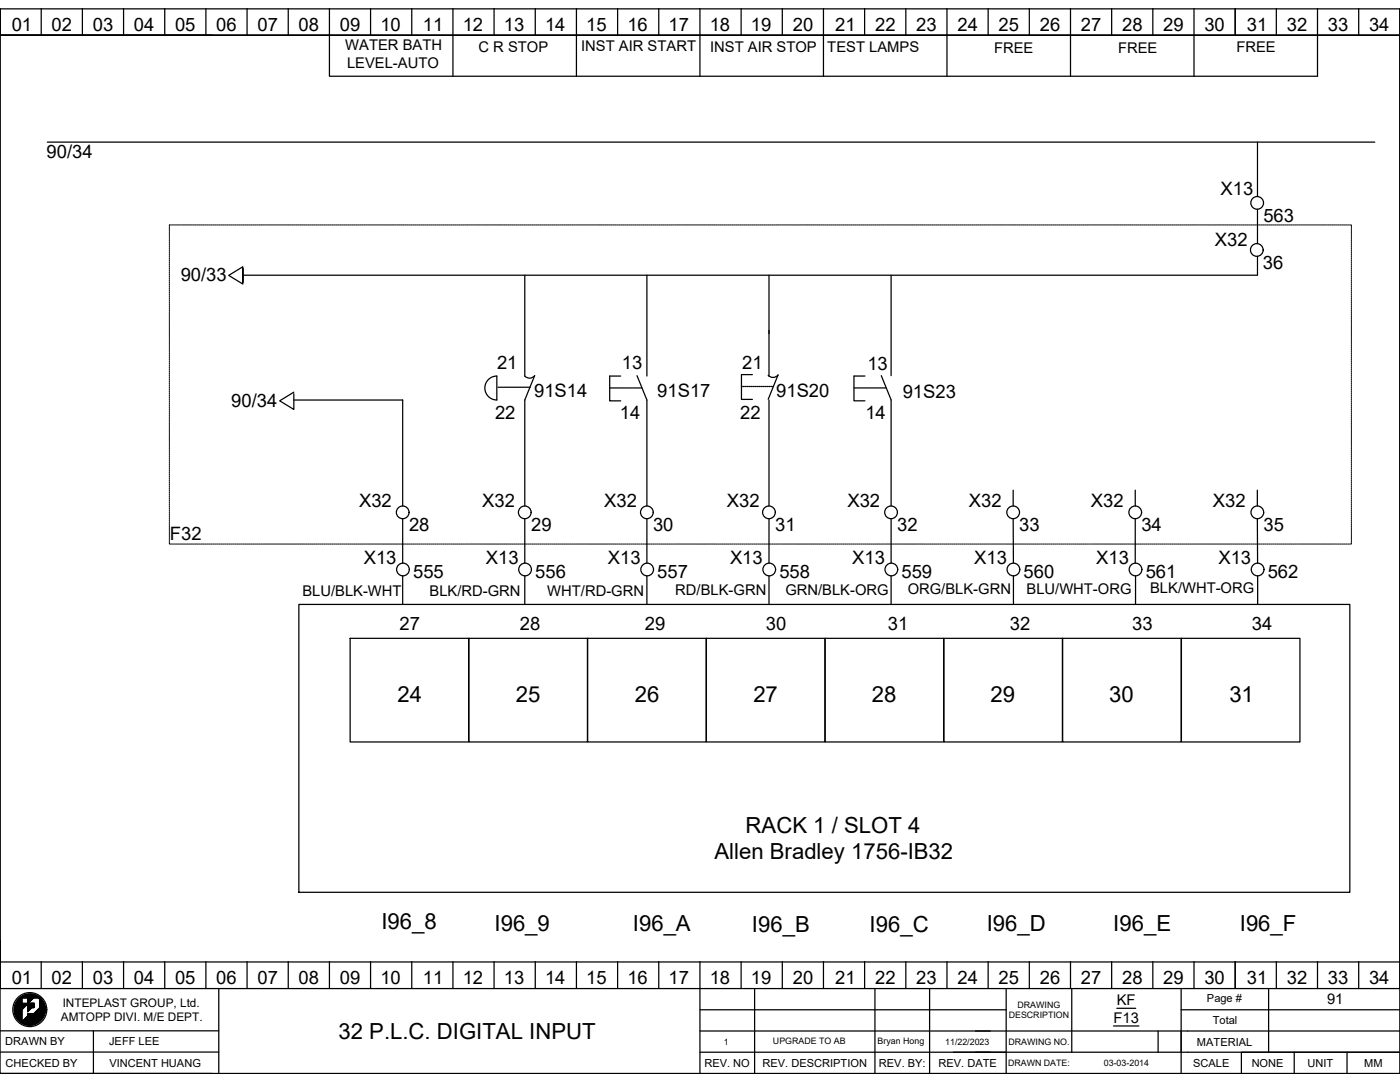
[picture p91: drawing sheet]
<svg xmlns="http://www.w3.org/2000/svg" width="279mm" height="216mm" viewBox="0 0 279 216" stroke-linecap="round" stroke-linejoin="round" font-family="sans-serif">
<defs><g id="words">
<g font-size="4.4">
<text x="79.3" y="140">24</text>
<text x="103" y="140">25</text>
<text x="126.7" y="140">26</text>
<text x="150.3" y="140">27</text>
<text x="174" y="140">28</text>
<text x="197.7" y="140">29</text>
<text x="221.4" y="140">30</text>
<text x="245.3" y="140">31</text>
<text x="148.8" y="166.2">RACK 1 / SLOT 4</text>
<text x="142.6" y="171.5">Allen Bradley 1756-IB32</text>
<text x="76.1" y="185.4">I96_8</text>
<text x="98.7" y="185.8">I96_9</text>
<text x="126.3" y="185.7">I96_A</text>
<text x="150.1" y="185.9">I96_B</text>
<text x="173.5" y="185.9">I96_C</text>
<text x="196.9" y="185.8">I96_D</text>
<text x="222.2" y="185.8">I96_E</text>
<text x="247.4" y="185.8">I96_F</text>
<text x="67.6" y="207.3">32 P.L.C. DIGITAL INPUT</text>
</g>
<g font-size="3.7">
<text x="2.3" y="6.2">01</text>
<text x="10.3" y="6.2">02</text>
<text x="18.5" y="6.2">03</text>
<text x="26.7" y="6.2">04</text>
<text x="34.9" y="6.2">05</text>
<text x="43.2" y="6.2">06</text>
<text x="51.4" y="6.2">07</text>
<text x="59.6" y="6.2">08</text>
<text x="67.8" y="6.2">09</text>
<text x="75.9" y="6.2">10</text>
<text x="84.4" y="6.2">11</text>
<text x="92.4" y="6.2">12</text>
<text x="100.6" y="6.2">13</text>
<text x="108.8" y="6.2">14</text>
<text x="117" y="6.2">15</text>
<text x="125.2" y="6.2">16</text>
<text x="133.4" y="6.2">17</text>
<text x="141.6" y="6.2">18</text>
<text x="149.8" y="6.2">19</text>
<text x="158.2" y="6.2">20</text>
<text x="166.7" y="6.2">21</text>
<text x="174.7" y="6.2">22</text>
<text x="182.9" y="6.2">23</text>
<text x="191.1" y="6.2">24</text>
<text x="199.3" y="6.2">25</text>
<text x="207.5" y="6.2">26</text>
<text x="215.7" y="6.2">27</text>
<text x="223.9" y="6.2">28</text>
<text x="232.2" y="6.2">29</text>
<text x="240.4" y="6.2">30</text>
<text x="248.8" y="6.2">31</text>
<text x="256.8" y="6.2">32</text>
<text x="265" y="6.2">33</text>
<text x="273.2" y="6.2">34</text>
<text x="9.3" y="31.6">90/34</text>
<text x="243.6" y="38.9">X13</text>
<text x="252.1" y="44.3">563</text>
<text x="242.5" y="49.1">X32</text>
<text x="252" y="53.7">36</text>
<text x="36.1" y="56.2">90/33</text>
<text x="99.2" y="73.7">21</text>
<text x="124.1" y="73.7">13</text>
<text x="148.1" y="73.7">21</text>
<text x="173.1" y="73.8">13</text>
<text x="46.1" y="81.3">90/34</text>
<text x="98.8" y="83.5">22</text>
<text x="106.6" y="79.2">91S14</text>
<text x="123.7" y="83.6">14</text>
<text x="131.2" y="79.3">91S17</text>
<text x="147.7" y="83.6">22</text>
<text x="154.9" y="79.3">91S20</text>
<text x="172.7" y="83.7">14</text>
<text x="180.2" y="79.3">91S23</text>
<text x="71.7" y="101.2">X32</text>
<text x="96.2" y="101.2">X32</text>
<text x="120.6" y="101.2">X32</text>
<text x="145.1" y="101.2">X32</text>
<text x="169.1" y="101.2">X32</text>
<text x="193.4" y="101.2">X32</text>
<text x="217.7" y="101.2">X32</text>
<text x="242.1" y="101.2">X32</text>
<text x="33.9" y="107.7">F32</text>
<text x="81.6" y="106">28</text>
<text x="106" y="106">29</text>
<text x="130.3" y="106">30</text>
<text x="154.7" y="106">31</text>
<text x="179.1" y="106">32</text>
<text x="203.4" y="106">33</text>
<text x="227.8" y="106">34</text>
<text x="252.2" y="106">35</text>
<text x="72.6" y="112.6">X13</text>
<text x="97" y="112.6">X13</text>
<text x="121.3" y="112.6">X13</text>
<text x="145.7" y="112.6">X13</text>
<text x="170.1" y="112.6">X13</text>
<text x="194.4" y="112.6">X13</text>
<text x="218.8" y="112.6">X13</text>
<text x="243.2" y="112.6">X13</text>
<text x="82.4" y="115.2">555</text>
<text x="106.8" y="115.3">556</text>
<text x="131.2" y="115.2">557</text>
<text x="155.5" y="115.3">558</text>
<text x="179.9" y="115.3">559</text>
<text x="204.3" y="115.3">560</text>
<text x="228.6" y="115.3">561</text>
<text x="253" y="115.3">562</text>
<text x="79.7" y="125.7">27</text>
<text x="103.8" y="125.7">28</text>
<text x="128.7" y="125.7">29</text>
<text x="152.9" y="125.7">30</text>
<text x="177.2" y="125.7">31</text>
<text x="201.6" y="125.7">32</text>
<text x="226" y="125.7">33</text>
<text x="249.8" y="125.8">34</text>
<text x="2.3" y="196.4">01</text>
<text x="10.3" y="196.4">02</text>
<text x="18.5" y="196.4">03</text>
<text x="26.7" y="196.4">04</text>
<text x="34.9" y="196.4">05</text>
<text x="43.2" y="196.4">06</text>
<text x="51.4" y="196.4">07</text>
<text x="59.6" y="196.4">08</text>
<text x="67.8" y="196.4">09</text>
<text x="75.9" y="196.4">10</text>
<text x="84.4" y="196.4">11</text>
<text x="92.4" y="196.4">12</text>
<text x="100.6" y="196.4">13</text>
<text x="108.8" y="196.4">14</text>
<text x="117" y="196.4">15</text>
<text x="125.2" y="196.4">16</text>
<text x="133.4" y="196.4">17</text>
<text x="141.6" y="196.4">18</text>
<text x="149.8" y="196.4">19</text>
<text x="158.2" y="196.4">20</text>
<text x="166.7" y="196.4">21</text>
<text x="174.7" y="196.4">22</text>
<text x="182.9" y="196.4">23</text>
<text x="191.1" y="196.4">24</text>
<text x="199.3" y="196.4">25</text>
<text x="207.5" y="196.4">26</text>
<text x="215.7" y="196.4">27</text>
<text x="223.9" y="196.4">28</text>
<text x="232.2" y="196.4">29</text>
<text x="240.4" y="196.4">30</text>
<text x="248.8" y="196.4">31</text>
<text x="256.8" y="196.4">32</text>
<text x="265" y="196.4">33</text>
<text x="273.2" y="196.4">34</text>
</g>
<g font-size="2.9">
<text x="68.9" y="10">WATER BATH</text>
<text x="95.5" y="10.5">C R STOP</text>
<text x="116" y="10.2">INST AIR START</text>
<text x="141.7" y="10.3">INST AIR STOP</text>
<text x="165.1" y="10.3">TEST LAMPS</text>
<text x="198.4" y="10.5">FREE</text>
<text x="223.1" y="10.5">FREE</text>
<text x="246.8" y="10.5">FREE</text>
<text x="69.3" y="13.6">LEVEL-AUTO</text>
<text x="60.3" y="118.9">BLU/BLK-WHT</text>
<text x="85.7" y="119">BLK/RD-GRN</text>
<text x="109.2" y="119">WHT/RD-GRN</text>
<text x="134.8" y="118.7">RD/BLK-GRN</text>
<text x="156.7" y="118.8">GRN/BLK-ORG</text>
<text x="181.1" y="118.6">ORG/BLK-GRN</text>
<text x="204.9" y="118.5">BLU/WHT-ORG</text>
<text x="229.5" y="118.4">BLK/WHT-ORG</text>
<text x="222.9" y="200.6">KF</text>
<text x="264.8" y="200.4">91</text>
<text x="222.2" y="204.1">F13</text>
</g>
<g font-size="2.4">
<text x="12.2" y="203.7">AMTOPP DIVI. M/E DEPT.</text>
<text x="12.5" y="200.9">INTEPLAST GROUP, Ltd.</text>
</g>
<g font-size="2.2">
<text x="240.9" y="199.9">Page #</text>
<text x="1.1" y="208.6">DRAWN BY</text>
<text x="21.8" y="208.6">JEFF LEE</text>
<text x="238.9" y="208.6">MATERIAL</text>
<text x="242" y="204.4">Total</text>
<text x="1.1" y="212.9">CHECKED BY</text>
<text x="21.8" y="212.8">VINCENT HUANG</text>
<text x="140.6" y="212.9">REV. NO</text>
<text x="152.2" y="212.9">REV. DESCRIPTION</text>
<text x="175.4" y="212.9">REV. BY:</text>
<text x="187.3" y="212.9">REV. DATE</text>
<text x="238.1" y="212.9">SCALE</text>
<text x="249.8" y="212.9">NONE</text>
<text x="260.9" y="212.9">UNIT</text>
<text x="272.3" y="212.9">MM</text>
</g>
<g font-size="1.8">
<text x="201.3" y="203.2">DESCRIPTION</text>
<text x="203.1" y="201.1">DRAWING</text>
<text x="144.4" y="208.5">1</text>
<text x="154.3" y="208.4">UPGRADE TO AB</text>
<text x="175.2" y="208.3">Bryan Hong</text>
<text x="188.6" y="208.4">11/22/2023</text>
<text x="201.2" y="208.5">DRAWING NO.</text>
<text x="201.2" y="212.7">DRAWN DATE:</text>
<text x="220.3" y="212.7">03-03-2014</text>
</g>
</g></defs>
<g fill="none" stroke="#000" stroke-width=".25">
<path d="M0 1.8h279.4v212.4h-279.4zM0 7v-5.2v190.1v-4.2M8.2 1.7v5.3M16.4 1.7v5.3M24.7 1.7v5.3M32.9 1.7v5.3M41.1 1.7v5.3M42.4 7h-42.4h279.4M49.3 1.7v5.3M57.5 1.7v5.3M65.7 1.7v13.5h197.2v-13.5M74 1.7v5.3"/>
<path d="M82.2 1.7v5.3M90.4 1.7v13.5M98.6 1.7v5.3M106.8 1.7v5.3M115 1.7v13.5M123.3 1.7v5.3M131.5 1.7v5.3M139.7 1.7v13.5M147.9 1.7v5.3M156.1 1.7v5.3M164.3 1.7v13.5M172.6 1.7v5.3"/>
<path d="M180.8 1.7v5.3M189 1.7v13.5M197.2 1.7v5.3M205.4 1.7v5.3M213.6 1.7v13.5M221.9 1.7v5.3M230.1 1.7v5.3M238.3 1.7v13.5M246.5 1.7v5.3M254.7 1.7v5.3M271.2 1.7v5.3M279.4 1.8v195.5h-279.4v-5.4h279.4"/>
<path d="M9.4 28.4h265M251 28.4v10.8M48.5 53.5v3.2l-2.9-1.7 2.9-1.8v3.2M48.5 54.9h202.5M104.7 54.9v20.1a1.3 1.3 0 0 0 2 0l-2 4.8v21.2M129.1 54.9v20.1M153.5 54.9v20.1M177.8 54.9v20.1M251 41.7v6.9M251 51.1v3.8M58.6 78.3l-2.8 1.7 2.8 1.7v-3.1M58.6 79.8h21.8v21.2"/>
<path d="M97.3 75.9a2.38 2.38 0 0 1 1.9-.9v4.8a2.39 2.39 0 0 1-2.2-1.3 2.39 2.39 0 0 1 .3-2.6zM99.4 77.3h.2M99.7 77.3h.3M100.1 77.3h.3M100.5 77.3h.3M100.9 77.3h.3M101.3 77.3h.2M101.7 77.3h.2M102.1 77.3h.2M102.5 77.3h.2M102.9 77.3h.2M103.3 77.3h.2"/>
<path d="M103.7 77.3h.2M104.1 77.3h.2M104.4 77.3h.3M104.8 77.3h.3M105.2 77.3h.3M105.6 77.3h.2M121.7 77.4h.2M122 77.4h.2M122.4 77.4h.2M122.8 77.4h.2M123.2 77.4h.2M123.6 77.4h.2"/>
<path d="M123.9 75h-2.2v5h2.2M124 77.4h.2M124.4 77.4h.2M124.8 77.4h.2M125.1 77.4h.3M125.5 77.4h.3M125.9 77.4h.3M126.3 77.4h.3M126.7 77.4h.3M127.1 77.4h.3M127.1 75l2 4.8v21.2M127.5 77.4h.3"/>
<path d="M127.9 77.4h.2M148 77.1h.1M148.3 77.1h.2M148.7 77.1h.2M149.1 77.1h.2M149.5 77.1h.2M149.9 77.1h.2M150.2 74.8h-2.2v4.9h2.2M150.3 77.1h.2M150.6 77.1h.3M151 77.1h.3M151.4 77.1h.3"/>
<path d="M151.8 77.1h.3M152.2 77.1h.3M152.6 77.1h.3M153 77.1h.3M153.3 74.9a1.29 1.29 0 0 0 2-.1l-2 4.9M153.4 77.1h.3M153.5 79.8v21.2M153.8 77.1h.3M154.2 77.1h.2M170.4 77.4h.2M170.7 77.4h.3M171.1 77.4h.3"/>
<path d="M171.5 77.4h.3M171.9 77.4h.3M172.3 77.4h.3M172.6 75h-2.2v5h2.2M172.7 77.4h.3M173.1 77.4h.3M173.5 77.4h.3M173.9 77.4h.3M174.3 77.4h.3M174.7 77.4h.2M175.1 77.4h.2M175.5 77.4h.2"/>
<path d="M175.9 77.4h.2M175.9 75l1.9 4.8M176.3 77.4h.2M176.7 77.4h.1M177.8 79.8v21.2M202.2 97.8v3.2M226.6 97.8v3.2M250.9 97.8v3.2M80.4 103.5v8.9M80.4 114.9v5.7M104.7 103.5v8.9M104.7 114.9v5.7"/>
<path d="M129.1 103.5v8.9M129.1 114.9v5.7M153.5 103.5v8.9M153.5 114.9v5.7M177.8 103.5v8.9M177.8 114.9v5.7M202.2 103.5v8.9M202.3 114.9v5.7M226.6 103.5v8.9M226.6 114.9v5.7M250.9 103.5l.1 8.9M251 114.9v5.7"/>
<path d="M59.6 120.6h209.8v57.4h-209.8zM69.9 127.4h23.6v20.7h-23.6zM93.6 127.4h23.6v20.7h-23.6zM117.3 127.4h23.6v20.7h-23.6zM141 127.4h23.6v20.7h-23.6zM164.7 127.4h23.6v20.7h-23.6zM188.4 127.4h23.6v20.7h-23.6zM212.1 127.4h23.6v20.7h-23.6zM235.8 127.4h23.6v20.7h-23.6zM3.9 199.1l-.3 .4M4.2 198.9l-.9 .8M4.3 198.9h1.2v1.3h-1.2z"/>
<path d="M4.4 199.2l-1.5 1.5M4.4 199.3l-1.5 1.5M4.4 199.4l-1.5 1.5M4.4 199.5l-1.5 1.5M4.4 199.5l-1.5 1.6M4.4 199.6l-1.6 1.5M4.4 199.7l-1.6 1.5M4.4 199.7l-1.6 1.6M4.4 199.8l-1.6 1.6M4.4 199.9l-1.6 1.5M4.4 199.9l-1.6 1.6M4.4 198.7l-1.2 1.2"/>
<path d="M4.6 198.7l-1.4 1.4M4.7 198.6l-1.6 1.6M4.8 198.6l-1.8 1.7M4.9 198.5l-1.9 1.9M5.1 198.5l-2.1 2M5.2 198.4l-.7 .7M5.3 198.4l-.7 .7M5.4 198.4l-.7 .7M5.5 198.4l-.8 .7M5.5 198.4l-.7 .7M5.6 198.4l-.7 .7M5.7 198.4l-.8 .7"/>
<path d="M5.8 198.3l-.8 .8M5.8 198.3l-.7 .8M5.9 198.3l-.8 .8M6 198.3l-.8 .8M6 198.3l-.7 .8M6.1 198.3l-.8 .8M6.2 198.3l-.8 .8M6.2 198.4l-.7 .7M6.3 198.4l-.8 .7M6.4 198.4l-.8 .8M6.5 198.4l-.9 .9M6.5 198.4l-.9 1"/>
<path d="M6.6 198.4l-1 1.1M6.7 198.4l-1.1 1.1M6.7 198.4l-1.1 1.2M6.8 198.5l-1.2 1.2M6.8 198.9h.8l.4 .2 .1 1.9-1.3 1.3h-1.3v.4l-1.2 1.3v-2.5zM6.9 198.5l-1.3 1.3M6.9 198.5l-1.3 1.4M7 198.5l-1.4 1.4M7 198.5l-1.4 1.5M7.1 198.6l-1.5 1.5M7.2 198.6l-1.7 1.7M7.2 198.6l-4.1 4.1"/>
<path d="M7.3 198.6l-.5 .5M7.3 198.7l-.4 .4M7.4 198.7l-.5 .4M7.4 198.7l-.4 .4M7.5 198.7l-.4 .4M7.5 198.8l-.4 .3M7.5 198.8l-.3 .3M7.6 198.8l-.3 .3M7.7 198.9l-.4 .2M7.7 199.2l.2-.2-.2 .2M7.7 198.9l-.2 .2M7.8 198.9l-.3 .2"/>
<path d="M7.8 198.9l-.2 .2M7.8 199l-.1 .2M7.9 199.1l-.1 .1M8 199.1l-.2 .2M8.1 199.2l-.2 .2M8.1 199.2l-.2 .3M8.2 199.3l-.3 .2M8.2 199.3l-.3 .3M8.2 191.9v5.3M8.2 199.3l-.3 .4M8.3 199.4l-.4 .3M8.3 199.4l-.4 .4"/>
<path d="M8.3 199.4l-.4 .5M8.4 199.5l-.5 .4M8.4 199.5l-.5 .5M8.4 199.6l-.5 .5M8.5 199.6l-.6 .6M8.5 199.7l-.6 .6M8.5 199.7l-.6 .7M8.6 199.8l-.7 .6M8.6 199.8l-.7 .7M8.6 199.8l-.7 .8M8.6 199.9l-.7 .7M8.7 199.9l-.8 .8"/>
<path d="M8.7 200l-.8 .8M16.4 191.9v5.3M24.7 191.9v5.3M32.9 191.9v5.3M41.1 191.9v5.3M43.7 197.2v17M49.3 191.9v5.3M57.5 191.9v5.3M65.7 191.9v5.3M74 191.9v5.3M82.2 191.9v5.3M90.4 191.9v5.3"/>
<path d="M98.6 191.9v5.3M106.8 191.9v5.3M115 191.9v5.3M123.3 191.9v5.3M131.5 191.9v5.3M139.7 191.9v22.3M147.9 191.9v5.3M150.6 197.3v16.9M156.1 191.9v5.3M164.3 191.9v5.3M172.6 191.9v5.3M174.6 197.3v16.9"/>
<path d="M180.8 191.9v5.3M185.5 197.3v16.9M189 191.9v5.3M197.2 191.9v5.3M200.8 197.3v12.7M205.4 191.9v5.3M213.6 191.9v5.3M213.9 197.3v12.7M221.9 191.9v5.3M230.1 191.9v5.3M235.7 197.3v16.9M238.3 191.9v5.3"/>
<path d="M246.5 191.9v5.3M253.2 197.3v12.7M254.7 191.9v5.3M262.9 191.9v5.3M271.2 191.9v5.3M0 209.9h43.7M0 205.7h43.7M0 214.2h42.4M4.4 203l-.6 .7M4.4 201.6l-1.3 1.2M4.4 201.7l-1.2 1.2M4.4 201.8l-1.2 1.2"/>
<path d="M4.4 202.3l-1 1M4.4 202.3l-.9 1 .9-.9M4.4 202.8l-.8 .7M4.4 202.8l-.7 .8M4.4 202.9l-.7 .7M4.4 203l-.7 .6M4.4 203.2l-.6 .5 .6-.5M4.4 203.3l-.5 .5M4.4 203.4l-.5 .4M4.4 200l-1.6 1.6M4.4 200.1l-1.6 1.5M4.4 200.1l-1.6 1.6"/>
<path d="M4.4 200.2l-1.6 1.6M4.4 200.3l-1.5 1.5M4.4 201.5l-1.3 1.3M4.4 201.9l-1.2 1.1M4.4 201.9l-1.1 1.2M4.4 202l-1.1 1.1M4.4 202.1l-1.1 1M4.4 202.1l-1.1 1.1M4.4 202.2l-1 1M4.4 202.5l-.9 .9M4.4 202.6l-.8 .9M4.4 202.7l-.8 .8"/>
<path d="M4.4 203.1l-.6 .6M4.4 203.4l-.4 .5M4.4 203.5l-.4 .4M4.4 203.6l-.4 .3M4.4 203.7l-.3 .3M4.4 203.7l-.3 .3 .3-.2M4.5 200.3l-1.6 1.6M4.6 200.3l-1.7 1.7M4.7 200.3l-1.8 1.8M4.8 200.3l-1.9 1.9M4.9 200.3l-2 1.9M4.9 200.3l-2 2"/>
<path d="M5 200.3l-2 2M5.1 200.3l-2.1 2.1M5.2 200.3l-2.2 2.2M5.3 200.3l-2.3 2.2M5.3 200.3l-2.3 2.3 2.4-2.3M5.5 200.3l-2.4 2.4M5.6 202.2v.1M5.6 200.3h.1M5.7 200.2l-.2 .1M5.7 202.2l-.1 .1M5.7 202.2l-.1 .2M5.7 200.2l-.2 .2 .2-.1"/>
<path d="M5.8 202.2l-.2 .3M5.8 200.2l-.3 .3 .3-.2M5.9 202.2l-.3 .4M5.9 200.2l-.4 .4 .3-.3M6 200.2l-.5 .4 .4-.3M6 200.3l-.4 .4M6 202.2l-1.8 1.8M6 200.2l-.5 .5M6.1 202.2l-1.9 1.9M6.1 200.3l-.5 .5M6.1 200.2l-.6 .6M6.1 202.2l-1.8 1.9"/>
<path d="M6.2 200.2l-.7 .7M6.2 202.2l-1.9 1.9M6.3 200.2l-.8 .7M6.3 202.2l-1.9 1.9M6.3 200.2l-.8 .8 .8-.7M6.4 202.2l-2 2M6.4 200.2l-.8 .9M6.4 202.2l-1.9 2 2-2M6.5 200.2l-1 1M6.6 200.2l-1.1 1M6.6 202.2l-2 2M6.6 202.2l-2 2.1"/>
<path d="M6.6 200.2l-1.1 1.1M6.7 202.2l-2.1 2.1M6.7 200.2l-1.2 1.2 1.2-1.1M6.7 200.8l-.3 .3M6.8 200.2l-1.3 1.3M6.8 200.2h-1.3v1.7l1.2-1.2M6.8 200.6l-.4 .4h.4M6.8 200.2v.8M6.8 200.3l-1.3 1.2M6.8 200.3l-1.3 1.3M6.8 200.4l-1.3 1.3M6.8 200.5l-1.3 1.3"/>
<path d="M6.8 200.6l-1.3 1.2M6.8 200.7l-.3 .3M6.8 200.8l-.3 .3M6.8 200.9l-.2 .2M6.8 201l-.1 .1M8.5 203.3l-.7 .7M8.6 203.1l-1 1M8.7 202.9l-1.3 1.3M8.7 200.1l-.8 .8M8.8 200.1l-.9 .9M8.8 202.8l-1.5 1.5M8.8 200.2l-.9 .8"/>
<path d="M8.8 200.2l-4.1 4.1M8.8 200.3l-4.1 4M8.8 202.7l-1.6 1.6M8.8 200.3l-4 4.1M8.9 200.4l-4.1 4M8.9 202.5l-1.9 1.9M8.9 200.5l-4 3.9M8.9 202.4l-2 2M8.9 200.5l-3.9 3.9M8.9 200.6l-3.9 3.8M8.9 202.3l-2.1 2.1M8.9 200.6l-3.8 3.9"/>
<path d="M9 200.7l-3.8 3.8M9 202.2l-2.3 2.3M9 202.2l-2.4 2.3M9 200.8l-3.7 3.7M9 202.1l-2.4 2.4M9 200.9l-3.6 3.6M9 202l-2.5 2.5M9 201l-3.6 3.5M9 201l-3.5 3.5M9 201.9l-2.6 2.6M9 201.1l-3.4 3.4M9 201.8l-2.7 2.8"/>
<path d="M9 201.1l-3.4 3.5M9 201.7l-2.8 2.9M9.1 201.2l-3.4 3.4M9.1 201.7l-2.9 2.9M9.1 201.3l-3.4 3.3M9.1 201.3l-3.3 3.3M9.1 201.6l-3 3M9.1 201.4l-3.2 3.2M9.1 201.5l-3.2 3.1M9.1 201.5l-3.1 3.1M18.6 205.7v8.5M139.7 210h139.7h-10.6v4.2"/>
<path d="M139.7 201.5h61.1M139.7 205.7h139.7M190.3 210h10.5v4.2M222.2 204.7h5.1M222.9 201.2h3.7M231.1 205.7v4.3M235.7 201.5h43.7M258.3 210h-10.6v4.2M268.8 210h-10.5v4.2"/>
<circle cx="250.8" cy="49.9" r="1.27"/>
<circle cx="250.9" cy="40.5" r="1.27"/>
<circle cx="80.4" cy="102.2" r="1.27"/>
<circle cx="80.4" cy="113.6" r="1.27"/>
<circle cx="104.7" cy="102.2" r="1.27"/>
<circle cx="104.8" cy="113.6" r="1.27"/>
<circle cx="129.1" cy="102.2" r="1.27"/>
<circle cx="129.2" cy="113.6" r="1.27"/>
<circle cx="153.5" cy="102.2" r="1.27"/>
<circle cx="153.5" cy="113.6" r="1.27"/>
<circle cx="177.8" cy="102.2" r="1.27"/>
<circle cx="177.9" cy="113.6" r="1.27"/>
<circle cx="202.2" cy="102.2" r="1.27"/>
<circle cx="202.3" cy="113.6" r="1.27"/>
<circle cx="226.6" cy="102.2" r="1.27"/>
<circle cx="226.6" cy="113.6" r="1.27"/>
<circle cx="250.9" cy="102.2" r="1.27"/>
<circle cx="251" cy="113.6" r="1.27"/>
<circle cx="5.9" cy="201.5" r="3.4"/>
</g>
<g fill="none" stroke="#000" stroke-width=".2">
<path d="M33.8 45.2v.2M33.8 45.6v.2M33.8 45.9v.3M33.8 46.3v.3M33.8 46.7v.3M33.8 47.1v.3M33.8 47.5v.3M33.8 47.9v.3M33.8 48.3v.3M33.8 48.7v.3M33.8 49.1v.3M33.8 49.5v.3"/>
<path d="M33.8 49.9v.3M33.8 50.3v.3M33.8 50.7v.3M33.8 51.1v.3M33.8 51.5v.2M33.8 51.9v.2M33.8 52.3v.2M33.8 52.7v.2M33.8 53.1v.2M33.8 53.5v.2M33.8 53.9v.2M33.8 54.3v.2"/>
<path d="M33.8 54.6v.3M33.8 55v.3M33.8 55.4v.3M33.8 55.8v.3M33.8 56.2v.3M33.8 56.6v.3M33.8 57v.3M33.8 57.4v.3M33.8 57.8v.3M33.8 58.2v.3M33.8 58.6v.3M33.8 59v.3"/>
<path d="M33.8 59.4v.3M33.8 59.8v.2M34.1 44.9h-.3v.1M34.2 44.9h.3M34.6 44.9h.3M35 44.9h.3M35.4 44.9h.3M35.8 44.9h.3M36.2 44.9h.2M36.6 44.9h.2M37 44.9h.2M37.4 44.9h.2"/>
<path d="M37.8 44.9h.2M38.2 44.9h.2M38.6 44.9h.2M39 44.9h.2M39.3 44.9h.3M39.7 44.9h.3M40.1 44.9h.3M40.5 44.9h.3M40.9 44.9h.3M41.3 44.9h.3M41.7 44.9h.3M42.1 44.9h.3"/>
<path d="M42.5 44.9h.3M42.9 44.9h.3M43.3 44.9h.3M43.7 44.9h.3M44.1 44.9h.3M44.5 44.9h.2M44.9 44.9h.2M45.3 44.9h.2M45.7 44.9h.2M46.1 44.9h.2M46.5 44.9h.2M46.9 44.9h.2"/>
<path d="M47.2 44.9h.3M47.6 44.9h.3M48 44.9h.3M48.4 44.9h.3M48.8 44.9h.3M49.2 44.9h.3M49.6 44.9h.3M50 44.9h.3M50.4 44.9h.3M50.8 44.9h.3M51.2 44.9h.3M51.6 44.9h.3"/>
<path d="M52 44.9h.3M52.4 44.9h.3M52.8 44.9h.2M53.2 44.9h.2M53.6 44.9h.2M54 44.9h.2M54.4 44.9h.2M54.8 44.9h.2M55.2 44.9h.2M55.6 44.9h.2M55.9 44.9h.3M56.3 44.9h.3"/>
<path d="M56.7 44.9h.3M57.1 44.9h.3M57.5 44.9h.3M57.9 44.9h.3M58.3 44.9h.3M58.7 44.9h.3M59.1 44.9h.3M59.5 44.9h.3M59.9 44.9h.3M60.3 44.9h.3M60.7 44.9h.3M61.1 44.9h.3"/>
<path d="M61.5 44.9h.2M61.9 44.9h.2M62.3 44.9h.2M62.7 44.9h.2M63.1 44.9h.2M63.5 44.9h.2M63.9 44.9h.2M64.3 44.9h.2M64.6 44.9h.3M65 44.9h.3M65.4 44.9h.3M65.8 44.9h.3"/>
<path d="M66.2 44.9h.3M66.6 44.9h.3M67 44.9h.3M67.4 44.9h.3M67.8 44.9h.3M68.2 44.9h.3M68.6 44.9h.3M69 44.9h.3M69.4 44.9h.3M69.8 44.9h.3M70.2 44.9h.2M70.6 44.9h.2"/>
<path d="M71 44.9h.2M71.4 44.9h.2M71.8 44.9h.2M72.2 44.9h.2M72.6 44.9h.2M72.9 44.9h.3M73.3 44.9h.3M73.7 44.9h.3M74.1 44.9h.3M74.5 44.9h.3M74.9 44.9h.3M75.3 44.9h.3"/>
<path d="M75.7 44.9h.3M76.1 44.9h.3M76.5 44.9h.3M76.9 44.9h.3M77.3 44.9h.3M77.7 44.9h.3M78.1 44.9h.2M78.5 44.9h.2M78.9 44.9h.2M79.3 44.9h.2M79.7 44.9h.2M80.1 44.9h.2"/>
<path d="M80.5 44.9h.2M80.9 44.9h.2M81.2 44.9h.3M81.6 44.9h.3M82 44.9h.3M82.4 44.9h.3M82.8 44.9h.3M83.2 44.9h.3M83.6 44.9h.3M84 44.9h.3M84.4 44.9h.3M84.8 44.9h.3"/>
<path d="M85.2 44.9h.3M85.6 44.9h.3M86 44.9h.3M86.4 44.9h.3M86.8 44.9h.2M87.2 44.9h.2M87.6 44.9h.2M88 44.9h.2M88.4 44.9h.2M88.8 44.9h.2M89.2 44.9h.2M89.6 44.9h.2"/>
<path d="M89.9 44.9h.3M90.3 44.9h.3M90.7 44.9h.3M91.1 44.9h.3M91.5 44.9h.3M91.9 44.9h.3M92.3 44.9h.3M92.7 44.9h.3M93.1 44.9h.3M93.5 44.9h.3M93.9 44.9h.3M94.3 44.9h.3"/>
<path d="M94.7 44.9h.3M95.1 44.9h.3M95.5 44.9h.2M95.9 44.9h.2M96.3 44.9h.2M96.7 44.9h.2M97.1 44.9h.2M97.5 44.9h.2M97.9 44.9h.2M98.3 44.9h.2M98.6 44.9h.3M99 44.9h.3"/>
<path d="M99.4 44.9h.3M99.8 44.9h.3M100.2 44.9h.3M100.6 44.9h.3M101 44.9h.3M101.4 44.9h.3M101.8 44.9h.3M102.2 44.9h.3M102.6 44.9h.3M103 44.9h.3M103.4 44.9h.3M103.8 44.9h.2"/>
<path d="M104.2 44.9h.2M104.6 44.9h.2M105 44.9h.2M105.4 44.9h.2M105.8 44.9h.2M106.2 44.9h.2M106.5 44.9h.3M106.9 44.9h.3M107.3 44.9h.3M107.7 44.9h.3M108.1 44.9h.3M108.5 44.9h.3"/>
<path d="M108.9 44.9h.3M109.3 44.9h.3M109.7 44.9h.3M110.1 44.9h.3M110.5 44.9h.3M110.9 44.9h.3M111.3 44.9h.3M111.7 44.9h.3M112.1 44.9h.2M112.5 44.9h.2M112.9 44.9h.2M113.3 44.9h.2"/>
<path d="M113.7 44.9h.2M114.1 44.9h.2M114.5 44.9h.2M114.9 44.9h.2M115.2 44.9h.3M115.6 44.9h.3M116 44.9h.3M116.4 44.9h.3M116.8 44.9h.3M117.2 44.9h.3M117.6 44.9h.3M118 44.9h.3"/>
<path d="M118.4 44.9h.3M118.8 44.9h.3M119.2 44.9h.3M119.6 44.9h.3M120 44.9h.3M120.4 44.9h.3M120.8 44.9h.2M121.2 44.9h.2M121.6 44.9h.2M122 44.9h.2M122.4 44.9h.2M122.8 44.9h.2"/>
<path d="M123.2 44.9h.2M123.5 44.9h.3M123.9 44.9h.3M124.3 44.9h.3M124.7 44.9h.3M125.1 44.9h.3M125.5 44.9h.3M125.9 44.9h.3M126.3 44.9h.3M126.7 44.9h.3M127.1 44.9h.3M127.5 44.9h.3"/>
<path d="M127.9 44.9h.3M128.3 44.9h.3M128.7 44.9h.3M129.1 44.9h.2M129.5 44.9h.2M129.9 44.9h.2M130.3 44.9h.2M130.7 44.9h.2M131.1 44.9h.2M131.5 44.9h.2M131.9 44.9h.2M132.2 44.9h.3"/>
<path d="M132.6 44.9h.3M133 44.9h.3M133.4 44.9h.3M133.8 44.9h.3M134.2 44.9h.3M134.6 44.9h.3M135 44.9h.3M135.4 44.9h.3M135.8 44.9h.3M136.2 44.9h.3M136.6 44.9h.3M137 44.9h.3"/>
<path d="M137.4 44.9h.2M137.8 44.9h.2M138.2 44.9h.2M138.6 44.9h.2M139 44.9h.2M139.4 44.9h.2M139.8 44.9h.2M140.2 44.9h.2M140.5 44.9h.3M140.9 44.9h.3M141.3 44.9h.3M141.7 44.9h.3"/>
<path d="M142.1 44.9h.3M142.5 44.9h.3M142.9 44.9h.3M143.3 44.9h.3M143.7 44.9h.3M144.1 44.9h.3M144.5 44.9h.3M144.9 44.9h.3M145.3 44.9h.3M145.7 44.9h.2M146.1 44.9h.2M146.5 44.9h.2"/>
<path d="M146.9 44.9h.2M147.3 44.9h.2M147.7 44.9h.2M148.1 44.9h.2M148.5 44.9h.2M148.8 44.9h.3M149.2 44.9h.3M149.6 44.9h.3M150 44.9h.3M150.4 44.9h.3M150.8 44.9h.3M151.2 44.9h.3"/>
<path d="M151.6 44.9h.3M152 44.9h.3M152.4 44.9h.3M152.8 44.9h.3M153.2 44.9h.3M153.6 44.9h.3M154 44.9h.3M154.4 44.9h.2M154.8 44.9h.2M155.2 44.9h.2M155.6 44.9h.2M156 44.9h.2"/>
<path d="M156.4 44.9h.2M156.8 44.9h.2M157.2 44.9h.2M157.5 44.9h.3M157.9 44.9h.3M158.3 44.9h.3M158.7 44.9h.3M159.1 44.9h.3M159.5 44.9h.3M159.9 44.9h.3M160.3 44.9h.3M160.7 44.9h.3"/>
<path d="M161.1 44.9h.3M161.5 44.9h.3M161.9 44.9h.3M162.3 44.9h.3M162.7 44.9h.3M163.1 44.9h.2M163.5 44.9h.2M163.9 44.9h.2M164.3 44.9h.2M164.7 44.9h.2M165.1 44.9h.2M165.5 44.9h.2"/>
<path d="M165.8 44.9h.3M166.2 44.9h.3M166.6 44.9h.3M167 44.9h.3M167.4 44.9h.3M167.8 44.9h.3M168.2 44.9h.3M168.6 44.9h.3M169 44.9h.3M169.4 44.9h.3M169.8 44.9h.3M170.2 44.9h.3"/>
<path d="M170.6 44.9h.3M171 44.9h.2M171.4 44.9h.2M171.8 44.9h.2M172.2 44.9h.2M172.6 44.9h.2M173 44.9h.2M173.4 44.9h.2M173.8 44.9h.2M174.1 44.9h.3M174.5 44.9h.3M174.9 44.9h.3"/>
<path d="M175.3 44.9h.3M175.7 44.9h.3M176.1 44.9h.3M176.5 44.9h.3M176.9 44.9h.3M177.3 44.9h.3M177.7 44.9h.3M178.1 44.9h.3M178.5 44.9h.3M178.9 44.9h.3M179.3 44.9h.3M179.7 44.9h.2"/>
<path d="M180.1 44.9h.2M180.5 44.9h.2M180.9 44.9h.2M181.3 44.9h.2M181.7 44.9h.2M182.1 44.9h.2M182.5 44.9h.2M182.8 44.9h.3M183.2 44.9h.3M183.6 44.9h.3M184 44.9h.3M184.4 44.9h.3"/>
<path d="M184.8 44.9h.3M185.2 44.9h.3M185.6 44.9h.3M186 44.9h.3M186.4 44.9h.3M186.8 44.9h.3M187.2 44.9h.3M187.6 44.9h.3M188 44.9h.3M188.4 44.9h.2M188.8 44.9h.2M189.2 44.9h.2"/>
<path d="M189.6 44.9h.2M190 44.9h.2M190.4 44.9h.2M190.8 44.9h.2M191.2 44.9h.2M191.5 44.9h.3M191.9 44.9h.3M192.3 44.9h.3M192.7 44.9h.3M193.1 44.9h.3M193.5 44.9h.3M193.9 44.9h.3"/>
<path d="M194.3 44.9h.3M194.7 44.9h.3M195.1 44.9h.3M195.5 44.9h.3M195.9 44.9h.3M196.3 44.9h.3M196.7 44.9h.2M197.1 44.9h.2M197.5 44.9h.2M197.9 44.9h.2M198.3 44.9h.2M198.7 44.9h.2"/>
<path d="M199.1 44.9h.2M199.5 44.9h.2M199.8 44.9h.3M200.2 44.9h.3M200.6 44.9h.3M201 44.9h.3M201.4 44.9h.3M201.8 44.9h.3M202.2 44.9h.3M202.6 44.9h.3M203 44.9h.3M203.4 44.9h.3"/>
<path d="M203.8 44.9h.3M204.2 44.9h.3M204.6 44.9h.3M205 44.9h.2M205.4 44.9h.2M205.8 44.9h.2M206.2 44.9h.2M206.6 44.9h.2M207 44.9h.2M207.4 44.9h.2M207.8 44.9h.2M208.1 44.9h.3"/>
<path d="M208.5 44.9h.3M208.9 44.9h.3M209.3 44.9h.3M209.7 44.9h.3M210.1 44.9h.3M210.5 44.9h.3M210.9 44.9h.3M211.3 44.9h.3M211.7 44.9h.3M212.1 44.9h.3M212.5 44.9h.3M212.9 44.9h.3"/>
<path d="M213.3 44.9h.3M213.7 44.9h.2M214.1 44.9h.2M214.5 44.9h.2M214.9 44.9h.2M215.3 44.9h.2M215.7 44.9h.2M216.1 44.9h.2M216.5 44.9h.2M216.8 44.9h.3M217.2 44.9h.3M217.6 44.9h.3"/>
<path d="M218 44.9h.3M218.4 44.9h.3M218.8 44.9h.3M219.2 44.9h.3M219.6 44.9h.3M220 44.9h.3M220.4 44.9h.3M220.8 44.9h.3M221.2 44.9h.3M221.6 44.9h.3M222 44.9h.3M222.4 44.9h.2"/>
<path d="M222.8 44.9h.2M223.2 44.9h.2M223.6 44.9h.2M224 44.9h.2M224.4 44.9h.2M224.8 44.9h.2M225.1 44.9h.3M225.5 44.9h.3M225.9 44.9h.3M226.3 44.9h.3M226.7 44.9h.3M227.1 44.9h.3"/>
<path d="M227.5 44.9h.3M227.9 44.9h.3M228.3 44.9h.3M228.7 44.9h.3M229.1 44.9h.3M229.5 44.9h.3M229.9 44.9h.3M230.3 44.9h.2M230.7 44.9h.2M231.1 44.9h.2M231.5 44.9h.2M231.9 44.9h.2"/>
<path d="M232.3 44.9h.2M232.7 44.9h.2M233.1 44.9h.2M233.4 44.9h.3M233.8 44.9h.3M234.2 44.9h.3M234.6 44.9h.3M235 44.9h.3M235.4 44.9h.3M235.8 44.9h.3M236.2 44.9h.3M236.6 44.9h.3"/>
<path d="M237 44.9h.3M237.4 44.9h.3M237.8 44.9h.3M238.2 44.9h.3M238.6 44.9h.2M239 44.9h.2M239.4 44.9h.2M239.8 44.9h.2M240.2 44.9h.2M240.6 44.9h.2M241 44.9h.2M241.4 44.9h.2"/>
<path d="M241.7 44.9h.3M242.1 44.9h.3M242.5 44.9h.3M242.9 44.9h.3M243.3 44.9h.3M243.7 44.9h.3M244.1 44.9h.3M244.5 44.9h.3M244.9 44.9h.3M245.3 44.9h.3M245.7 44.9h.3M246.1 44.9h.3"/>
<path d="M246.5 44.9h.3M246.9 44.9h.3M247.3 44.9h.2M247.7 44.9h.2M248.1 44.9h.2M248.5 44.9h.2M248.9 44.9h.2M249.3 44.9h.2M249.7 44.9h.2M250.1 44.9h.2M250.4 44.9h.3M250.8 44.9h.3"/>
<path d="M251.2 44.9h.3M251.6 44.9h.3M252 44.9h.3M252.4 44.9h.3M252.8 44.9h.3M253.2 44.9h.3M253.6 44.9h.3M254 44.9h.3M254.4 44.9h.3M254.8 44.9h.3M255.2 44.9h.3M255.6 44.9h.3"/>
<path d="M256 44.9h.2M256.4 44.9h.2M256.8 44.9h.2M257.2 44.9h.2M257.6 44.9h.2M258 44.9h.2M258.4 44.9h.2M258.8 44.9h.2M259.1 44.9h.3M259.5 44.9h.3M259.9 44.9h.3M260.3 44.9h.3"/>
<path d="M260.7 44.9h.3M261.1 44.9h.3M261.5 44.9h.3M261.9 44.9h.3M262.3 44.9h.3M262.7 44.9h.3M263.1 44.9h.3M263.5 44.9h.3M263.9 44.9h.3M264.3 44.9h.2M264.7 44.9h.2M265.1 44.9h.2"/>
<path d="M265.5 44.9h.2M265.9 44.9h.2M266.3 44.9h.2M266.7 44.9h.2M267 44.9h.3M267.4 44.9h.3M267.8 44.9h.3M268.2 44.9h.3M268.6 44.9h.3M269 44.9h.3M269.4 44.9h.3v.1M269.7 45.2v.2"/>
<path d="M269.7 45.6v.2M269.7 45.9v.3M269.7 46.3v.3M269.7 46.7v.3M269.7 47.1v.3M269.7 47.5v.3M269.7 47.9v.3M269.7 48.3v.3M269.7 48.7v.3M269.7 49.1v.3M269.7 49.5v.3M269.7 49.9v.3"/>
<path d="M269.7 50.3v.3M269.7 50.7v.3M269.7 51.1v.3M269.7 51.5v.2M269.7 51.9v.2M269.7 52.3v.2M269.7 52.7v.2M269.7 53.1v.2M269.7 53.5v.2M269.7 53.9v.2M269.7 54.3v.2M269.7 54.6v.3"/>
<path d="M269.7 55v.3M269.7 55.4v.3M269.7 55.8v.3M269.7 56.2v.3M269.7 56.6v.3M269.7 57v.3M269.7 57.4v.3M269.7 57.8v.3M269.7 58.2v.3M269.7 58.6v.3M269.7 59v.3M269.7 59.4v.3"/>
<path d="M269.7 59.8v.2M33.8 60.2v.2M33.8 60.6v.2M33.8 61v.2M33.8 61.4v.2M33.8 61.8v.2M33.8 62.2v.2M33.8 62.6v.2M33.8 62.9v.3M33.8 63.3v.3M33.8 63.7v.3M33.8 64.1v.3"/>
<path d="M33.8 64.5v.3M33.8 64.9v.3M33.8 65.3v.3M33.8 65.7v.3M33.8 66.1v.3M33.8 66.5v.3M33.8 66.9v.3M33.8 67.3v.3M33.8 67.7v.3M33.8 68.1v.3M33.8 68.5v.2M33.8 68.9v.2"/>
<path d="M33.8 69.3v.2M33.8 69.7v.2M33.8 70.1v.2M33.8 70.5v.2M33.8 70.9v.2M33.8 71.3v.2M33.8 71.6v.3M33.8 72v.3M33.8 72.4v.3M33.8 72.8v.3M33.8 73.2v.3M33.8 73.6v.3"/>
<path d="M33.8 74v.3M33.8 74.4v.3M33.8 74.8v.3M33.8 75.2v.3M33.8 75.6v.3M33.8 76v.3M33.8 76.4v.3M33.8 76.8v.2M33.8 77.2v.2M33.8 77.6v.2M33.8 78v.2M33.8 78.4v.2"/>
<path d="M33.8 78.8v.2M33.8 79.2v.2M33.8 79.6v.2M33.8 79.9v.3M269.7 60.2v.2M269.7 60.6v.2M269.7 61v.2M269.7 61.4v.2M269.7 61.8v.2M269.7 62.2v.2M269.7 62.6v.2M269.7 62.9v.3"/>
<path d="M269.7 63.3v.3M269.7 63.7v.3M269.7 64.1v.3M269.7 64.5v.3M269.7 64.9v.3M269.7 65.3v.3M269.7 65.7v.3M269.7 66.1v.3M269.7 66.5v.3M269.7 66.9v.3M269.7 67.3v.3M269.7 67.7v.3"/>
<path d="M269.7 68.1v.3M269.7 68.5v.2M269.7 68.9v.2M269.7 69.3v.2M269.7 69.7v.2M269.7 70.1v.2M269.7 70.5v.2M269.7 70.9v.2M269.7 71.3v.2M269.7 71.6v.3M269.7 72v.3M269.7 72.4v.3"/>
<path d="M269.7 72.8v.3M269.7 73.2v.3M269.7 73.6v.3M269.7 74v.3M269.7 74.4v.3M269.7 74.8v.3M269.7 75.2v.3M269.7 75.6v.3M269.7 76v.3M269.7 76.4v.3M269.7 76.8v.2M269.7 77.2v.2"/>
<path d="M269.7 77.6v.2M269.7 78v.2M269.7 78.4v.2M269.7 78.8v.2M269.7 79.2v.2M269.7 79.6v.2M269.7 79.9v.3M33.8 80.3v.3M33.8 80.7v.3M33.8 81.1v.3M33.8 81.5v.3M33.8 81.9v.3"/>
<path d="M33.8 82.3v.3M33.8 82.7v.3M33.8 83.1v.3M33.8 83.5v.3M33.8 83.9v.3M33.8 84.3v.3M33.8 84.7v.3M33.8 85.1v.2M33.8 85.5v.2M33.8 85.9v.2M33.8 86.3v.2M33.8 86.7v.2"/>
<path d="M33.8 87.1v.2M33.8 87.5v.2M33.8 87.9v.2M33.8 88.2v.3M33.8 88.6v.3M33.8 89v.3M33.8 89.4v.3M33.8 89.8v.3M33.8 90.2v.3M33.8 90.6v.3M33.8 91v.3M33.8 91.4v.3"/>
<path d="M33.8 91.8v.3M33.8 92.2v.3M33.8 92.6v.3M33.8 93v.3M33.8 93.4v.3M33.8 93.8v.2M33.8 94.2v.2M33.8 94.6v.2M33.8 95v.2M33.8 95.4v.2M33.8 95.8v.2M33.8 96.2v.2"/>
<path d="M33.8 96.6v.2M33.8 96.9v.3M33.8 97.3v.3M33.8 97.7v.3M33.8 98.1v.3M33.8 98.5v.3M33.8 98.9v.3M33.8 99.3v.3M33.8 99.7v.3M269.7 80.3v.3M269.7 80.7v.3M269.7 81.1v.3"/>
<path d="M269.7 81.5v.3M269.7 81.9v.3M269.7 82.3v.3M269.7 82.7v.3M269.7 83.1v.3M269.7 83.5v.3M269.7 83.9v.3M269.7 84.3v.3M269.7 84.7v.3M269.7 85.1v.2M269.7 85.5v.2M269.7 85.9v.2"/>
<path d="M269.7 86.3v.2M269.7 86.7v.2M269.7 87.1v.2M269.7 87.5v.2M269.7 87.9v.2M269.7 88.2v.3M269.7 88.6v.3M269.7 89v.3M269.7 89.4v.3M269.7 89.8v.3M269.7 90.2v.3M269.7 90.6v.3"/>
<path d="M269.7 91v.3M269.7 91.4v.3M269.7 91.8v.3M269.7 92.2v.3M269.7 92.6v.3M269.7 93v.3M269.7 93.4v.3M269.7 93.8v.2M269.7 94.2v.2M269.7 94.6v.2M269.7 95v.2M269.7 95.4v.2"/>
<path d="M269.7 95.8v.2M269.7 96.2v.2M269.7 96.6v.2M269.7 96.9v.3M269.7 97.3v.3M269.7 97.7v.3M269.7 98.1v.3M269.7 98.5v.3M269.7 98.9v.3M269.7 99.3v.3M269.7 99.7v.3M33.8 108.4v.2h.3"/>
<path d="M33.8 100.1v.3M33.8 100.5v.3M33.8 100.9v.3M33.8 101.3v.3M33.8 101.7v.3M33.8 102.1v.3M33.8 102.5v.2M33.8 102.9v.2M33.8 103.3v.2M33.8 103.7v.2M33.8 104.1v.2M33.8 104.5v.2"/>
<path d="M33.8 104.9v.2M33.8 105.3v.2M33.8 105.6v.3M33.8 106v.3M33.8 106.4v.3M33.8 106.8v.3M33.8 107.2v.3M33.8 107.6v.3M33.8 108v.3M34.2 108.6h.3M34.6 108.6h.3M35 108.6h.3"/>
<path d="M35.4 108.6h.3M35.8 108.6h.3M36.2 108.6h.2M36.6 108.6h.2M37 108.6h.2M37.4 108.6h.2M37.8 108.6h.2M38.2 108.6h.2M38.6 108.6h.2M39 108.6h.2M39.3 108.6h.3M39.7 108.6h.3"/>
<path d="M40.1 108.6h.3M40.5 108.6h.3M40.9 108.6h.3M41.3 108.6h.3M41.7 108.6h.3M42.1 108.6h.3M42.5 108.6h.3M42.9 108.6h.3M43.3 108.6h.3M43.7 108.6h.3M44.1 108.6h.3M44.5 108.6h.2"/>
<path d="M44.9 108.6h.2M45.3 108.6h.2M45.7 108.6h.2M46.1 108.6h.2M46.5 108.6h.2M46.9 108.6h.2M47.2 108.6h.3M47.6 108.6h.3M48 108.6h.3M48.4 108.6h.3M48.8 108.6h.3M49.2 108.6h.3"/>
<path d="M49.6 108.6h.3M50 108.6h.3M50.4 108.6h.3M50.8 108.6h.3M51.2 108.6h.3M51.6 108.6h.3M52 108.6h.3M52.4 108.6h.3M52.8 108.6h.2M53.2 108.6h.2M53.6 108.6h.2M54 108.6h.2"/>
<path d="M54.4 108.6h.2M54.8 108.6h.2M55.2 108.6h.2M55.6 108.6h.2M55.9 108.6h.3M56.3 108.6h.3M56.7 108.6h.3M57.1 108.6h.3M57.5 108.6h.3M57.9 108.6h.3M58.3 108.6h.3M58.7 108.6h.3"/>
<path d="M59.1 108.6h.3M59.5 108.6h.3M59.9 108.6h.3M60.3 108.6h.3M60.7 108.6h.3M61.1 108.6h.3M61.5 108.6h.2M61.9 108.6h.2M62.3 108.6h.2M62.7 108.6h.2M63.1 108.6h.2M63.5 108.6h.2"/>
<path d="M63.9 108.6h.2M64.3 108.6h.2M64.6 108.6h.3M65 108.6h.3M65.4 108.6h.3M65.8 108.6h.3M66.2 108.6h.3M66.6 108.6h.3M67 108.6h.3M67.4 108.6h.3M67.8 108.6h.3M68.2 108.6h.3"/>
<path d="M68.6 108.6h.3M69 108.6h.3M69.4 108.6h.3M69.8 108.6h.3M70.2 108.6h.2M70.6 108.6h.2M71 108.6h.2M71.4 108.6h.2M71.8 108.6h.2M72.2 108.6h.2M72.6 108.6h.2M72.9 108.6h.3"/>
<path d="M73.3 108.6h.3M73.7 108.6h.3M74.1 108.6h.3M74.5 108.6h.3M74.9 108.6h.3M75.3 108.6h.3M75.7 108.6h.3M76.1 108.6h.3M76.5 108.6h.3M76.9 108.6h.3M77.3 108.6h.3M77.7 108.6h.3"/>
<path d="M78.1 108.6h.2M78.5 108.6h.2M78.9 108.6h.2M79.3 108.6h.2M79.7 108.6h.2M80.1 108.6h.2M80.5 108.6h.2M80.9 108.6h.2M81.2 108.6h.3M81.6 108.6h.3M82 108.6h.3M82.4 108.6h.3"/>
<path d="M82.8 108.6h.3M83.2 108.6h.3M83.6 108.6h.3M84 108.6h.3M84.4 108.6h.3M84.8 108.6h.3M85.2 108.6h.3M85.6 108.6h.3M86 108.6h.3M86.4 108.6h.3M86.8 108.6h.2M87.2 108.6h.2"/>
<path d="M87.6 108.6h.2M88 108.6h.2M88.4 108.6h.2M88.8 108.6h.2M89.2 108.6h.2M89.6 108.6h.2M89.9 108.6h.3M90.3 108.6h.3M90.7 108.6h.3M91.1 108.6h.3M91.5 108.6h.3M91.9 108.6h.3"/>
<path d="M92.3 108.6h.3M92.7 108.6h.3M93.1 108.6h.3M93.5 108.6h.3M93.9 108.6h.3M94.3 108.6h.3M94.7 108.6h.3M95.1 108.6h.3M95.5 108.6h.2M95.9 108.6h.2M96.3 108.6h.2M96.7 108.6h.2"/>
<path d="M97.1 108.6h.2M97.5 108.6h.2M97.9 108.6h.2M98.3 108.6h.2M98.6 108.6h.3M99 108.6h.3M99.4 108.6h.3M99.8 108.6h.3M100.2 108.6h.3M100.6 108.6h.3M101 108.6h.3M101.4 108.6h.3"/>
<path d="M101.8 108.6h.3M102.2 108.6h.3M102.6 108.6h.3M103 108.6h.3M103.4 108.6h.3M103.8 108.6h.2M104.2 108.6h.2M104.6 108.6h.2M105 108.6h.2M105.4 108.6h.2M105.8 108.6h.2M106.2 108.6h.2"/>
<path d="M106.5 108.6h.3M106.9 108.6h.3M107.3 108.6h.3M107.7 108.6h.3M108.1 108.6h.3M108.5 108.6h.3M108.9 108.6h.3M109.3 108.6h.3M109.7 108.6h.3M110.1 108.6h.3M110.5 108.6h.3M110.9 108.6h.3"/>
<path d="M111.3 108.6h.3M111.7 108.6h.3M112.1 108.6h.2M112.5 108.6h.2M112.9 108.6h.2M113.3 108.6h.2M113.7 108.6h.2M114.1 108.6h.2M114.5 108.6h.2M114.9 108.6h.2M115.2 108.6h.3M115.6 108.6h.3"/>
<path d="M116 108.6h.3M116.4 108.6h.3M116.8 108.6h.3M117.2 108.6h.3M117.6 108.6h.3M118 108.6h.3M118.4 108.6h.3M118.8 108.6h.3M119.2 108.6h.3M119.6 108.6h.3M120 108.6h.3M120.4 108.6h.3"/>
<path d="M120.8 108.6h.2M121.2 108.6h.2M121.6 108.6h.2M122 108.6h.2M122.4 108.6h.2M122.8 108.6h.2M123.2 108.6h.2M123.5 108.6h.3M123.9 108.6h.3M124.3 108.6h.3M124.7 108.6h.3M125.1 108.6h.3"/>
<path d="M125.5 108.6h.3M125.9 108.6h.3M126.3 108.6h.3M126.7 108.6h.3M127.1 108.6h.3M127.5 108.6h.3M127.9 108.6h.3M128.3 108.6h.3M128.7 108.6h.3M129.1 108.6h.2M129.5 108.6h.2M129.9 108.6h.2"/>
<path d="M130.3 108.6h.2M130.7 108.6h.2M131.1 108.6h.2M131.5 108.6h.2M131.9 108.6h.2M132.2 108.6h.3M132.6 108.6h.3M133 108.6h.3M133.4 108.6h.3M133.8 108.6h.3M134.2 108.6h.3M134.6 108.6h.3"/>
<path d="M135 108.6h.3M135.4 108.6h.3M135.8 108.6h.3M136.2 108.6h.3M136.6 108.6h.3M137 108.6h.3M137.4 108.6h.2M137.8 108.6h.2M138.2 108.6h.2M138.6 108.6h.2M139 108.6h.2M139.4 108.6h.2"/>
<path d="M139.8 108.6h.2M140.2 108.6h.2M140.5 108.6h.3M140.9 108.6h.3M141.3 108.6h.3M141.7 108.6h.3M142.1 108.6h.3M142.5 108.6h.3M142.9 108.6h.3M143.3 108.6h.3M143.7 108.6h.3M144.1 108.6h.3"/>
<path d="M144.5 108.6h.3M144.9 108.6h.3M145.3 108.6h.3M145.7 108.6h.2M146.1 108.6h.2M146.5 108.6h.2M146.9 108.6h.2M147.3 108.6h.2M147.7 108.6h.2M148.1 108.6h.2M148.5 108.6h.2M148.8 108.6h.3"/>
<path d="M149.2 108.6h.3M149.6 108.6h.3M150 108.6h.3M150.4 108.6h.3M150.8 108.6h.3M151.2 108.6h.3M151.6 108.6h.3M152 108.6h.3M152.4 108.6h.3M152.8 108.6h.3M153.2 108.6h.3M153.6 108.6h.3"/>
<path d="M154 108.6h.3M154.4 108.6h.2M154.8 108.6h.2M155.2 108.6h.2M155.6 108.6h.2M156 108.6h.2M156.4 108.6h.2M156.8 108.6h.2M157.2 108.6h.2M157.5 108.6h.3M157.9 108.6h.3M158.3 108.6h.3"/>
<path d="M158.7 108.6h.3M159.1 108.6h.3M159.5 108.6h.3M159.9 108.6h.3M160.3 108.6h.3M160.7 108.6h.3M161.1 108.6h.3M161.5 108.6h.3M161.9 108.6h.3M162.3 108.6h.3M162.7 108.6h.3M163.1 108.6h.2"/>
<path d="M163.5 108.6h.2M163.9 108.6h.2M164.3 108.6h.2M164.7 108.6h.2M165.1 108.6h.2M165.5 108.6h.2M165.8 108.6h.3M166.2 108.6h.3M166.6 108.6h.3M167 108.6h.3M167.4 108.6h.3M167.8 108.6h.3"/>
<path d="M168.2 108.6h.3M168.6 108.6h.3M169 108.6h.3M169.4 108.6h.3M169.8 108.6h.3M170.2 108.6h.3M170.6 108.6h.3M171 108.6h.2M171.4 108.6h.2M171.8 108.6h.2M172.2 108.6h.2M172.6 108.6h.2"/>
<path d="M173 108.6h.2M173.4 108.6h.2M173.8 108.6h.2M174.1 108.6h.3M174.5 108.6h.3M174.9 108.6h.3M175.3 108.6h.3M175.7 108.6h.3M176.1 108.6h.3M176.5 108.6h.3M176.9 108.6h.3M177.3 108.6h.3"/>
<path d="M177.7 108.6h.3M178.1 108.6h.3M178.5 108.6h.3M178.9 108.6h.3M179.3 108.6h.3M179.7 108.6h.2M180.1 108.6h.2M180.5 108.6h.2M180.9 108.6h.2M181.3 108.6h.2M181.7 108.6h.2M182.1 108.6h.2"/>
<path d="M182.5 108.6h.2M182.8 108.6h.3M183.2 108.6h.3M183.6 108.6h.3M184 108.6h.3M184.4 108.6h.3M184.8 108.6h.3M185.2 108.6h.3M185.6 108.6h.3M186 108.6h.3M186.4 108.6h.3M186.8 108.6h.3"/>
<path d="M187.2 108.6h.3M187.6 108.6h.3M188 108.6h.3M188.4 108.6h.2M188.8 108.6h.2M189.2 108.6h.2M189.6 108.6h.2M190 108.6h.2M190.4 108.6h.2M190.8 108.6h.2M191.2 108.6h.2M191.5 108.6h.3"/>
<path d="M191.9 108.6h.3M192.3 108.6h.3M192.7 108.6h.3M193.1 108.6h.3M193.5 108.6h.3M193.9 108.6h.3M194.3 108.6h.3M194.7 108.6h.3M195.1 108.6h.3M195.5 108.6h.3M195.9 108.6h.3M196.3 108.6h.3"/>
<path d="M196.7 108.6h.2M197.1 108.6h.2M197.5 108.6h.2M197.9 108.6h.2M198.3 108.6h.2M198.7 108.6h.2M199.1 108.6h.2M199.5 108.6h.2M199.8 108.6h.3M200.2 108.6h.3M200.6 108.6h.3M201 108.6h.3"/>
<path d="M201.4 108.6h.3M201.8 108.6h.3M202.2 108.6h.3M202.6 108.6h.3M203 108.6h.3M203.4 108.6h.3M203.8 108.6h.3M204.2 108.6h.3M204.6 108.6h.3M205 108.6h.2M205.4 108.6h.2M205.8 108.6h.2"/>
<path d="M206.2 108.6h.2M206.6 108.6h.2M207 108.6h.2M207.4 108.6h.2M207.8 108.6h.2M208.1 108.6h.3M208.5 108.6h.3M208.9 108.6h.3M209.3 108.6h.3M209.7 108.6h.3M210.1 108.6h.3M210.5 108.6h.3"/>
<path d="M210.9 108.6h.3M211.3 108.6h.3M211.7 108.6h.3M212.1 108.6h.3M212.5 108.6h.3M212.9 108.6h.3M213.3 108.6h.3M213.7 108.6h.2M214.1 108.6h.2M214.5 108.6h.2M214.9 108.6h.2M215.3 108.6h.2"/>
<path d="M215.7 108.6h.2M216.1 108.6h.2M216.5 108.6h.2M216.8 108.6h.3M217.2 108.6h.3M217.6 108.6h.3M218 108.6h.3M218.4 108.6h.3M218.8 108.6h.3M219.2 108.6h.3M219.6 108.6h.3M220 108.6h.3"/>
<path d="M220.4 108.6h.3M220.8 108.6h.3M221.2 108.6h.3M221.6 108.6h.3M222 108.6h.3M222.4 108.6h.2M222.8 108.6h.2M223.2 108.6h.2M223.6 108.6h.2M224 108.6h.2M224.4 108.6h.2M224.8 108.6h.2"/>
<path d="M225.1 108.6h.3M225.5 108.6h.3M225.9 108.6h.3M226.3 108.6h.3M226.7 108.6h.3M227.1 108.6h.3M227.5 108.6h.3M227.9 108.6h.3M228.3 108.6h.3M228.7 108.6h.3M229.1 108.6h.3M229.5 108.6h.3"/>
<path d="M229.9 108.6h.3M230.3 108.6h.2M230.7 108.6h.2M231.1 108.6h.2M231.5 108.6h.2M231.9 108.6h.2M232.3 108.6h.2M232.7 108.6h.2M233.1 108.6h.2M233.4 108.6h.3M233.8 108.6h.3M234.2 108.6h.3"/>
<path d="M234.6 108.6h.3M235 108.6h.3M235.4 108.6h.3M235.8 108.6h.3M236.2 108.6h.3M236.6 108.6h.3M237 108.6h.3M237.4 108.6h.3M237.8 108.6h.3M238.2 108.6h.3M238.6 108.6h.2M239 108.6h.2"/>
<path d="M239.4 108.6h.2M239.8 108.6h.2M240.2 108.6h.2M240.6 108.6h.2M241 108.6h.2M241.4 108.6h.2M241.7 108.6h.3M242.1 108.6h.3M242.5 108.6h.3M242.9 108.6h.3M243.3 108.6h.3M243.7 108.6h.3"/>
<path d="M244.1 108.6h.3M244.5 108.6h.3M244.9 108.6h.3M245.3 108.6h.3M245.7 108.6h.3M246.1 108.6h.3M246.5 108.6h.3M246.9 108.6h.3M247.3 108.6h.2M247.7 108.6h.2M248.1 108.6h.2M248.5 108.6h.2"/>
<path d="M248.9 108.6h.2M249.3 108.6h.2M249.7 108.6h.2M250.1 108.6h.2M250.4 108.6h.3M250.8 108.6h.3M251.2 108.6h.3M251.6 108.6h.3M252 108.6h.3M252.4 108.6h.3M252.8 108.6h.3M253.2 108.6h.3"/>
<path d="M253.6 108.6h.3M254 108.6h.3M254.4 108.6h.3M254.8 108.6h.3M255.2 108.6h.3M255.6 108.6h.3M256 108.6h.2M256.4 108.6h.2M256.8 108.6h.2M257.2 108.6h.2M257.6 108.6h.2M258 108.6h.2"/>
<path d="M258.4 108.6h.2M258.8 108.6h.2M259.1 108.6h.3M259.5 108.6h.3M259.9 108.6h.3M260.3 108.6h.3M260.7 108.6h.3M261.1 108.6h.3M261.5 108.6h.3M261.9 108.6h.3M262.3 108.6h.3M262.7 108.6h.3"/>
<path d="M263.1 108.6h.3M263.5 108.6h.3M263.9 108.6h.3M264.3 108.6h.2M264.7 108.6h.2M265.1 108.6h.2M265.5 108.6h.2M265.9 108.6h.2M266.3 108.6h.2M266.7 108.6h.2M267 108.6h.3M267.4 108.6h.3"/>
<path d="M267.8 108.6h.3M268.2 108.6h.3M268.6 108.6h.3M269 108.6h.3M269.7 108.4v.2h-.3M269.7 100.1v.3M269.7 100.5v.3M269.7 100.9v.3M269.7 101.3v.3M269.7 101.7v.3M269.7 102.1v.3M269.7 102.5v.2"/>
<path d="M269.7 102.9v.2M269.7 103.3v.2M269.7 103.7v.2M269.7 104.1v.2M269.7 104.5v.2M269.7 104.9v.2M269.7 105.3v.2M269.7 105.6v.3M269.7 106v.3M269.7 106.4v.3M269.7 106.8v.3M269.7 107.2v.3"/>
<path d="M269.7 107.6v.3M269.7 108v.3"/>
</g>
<use href="#words"/>
</svg>
